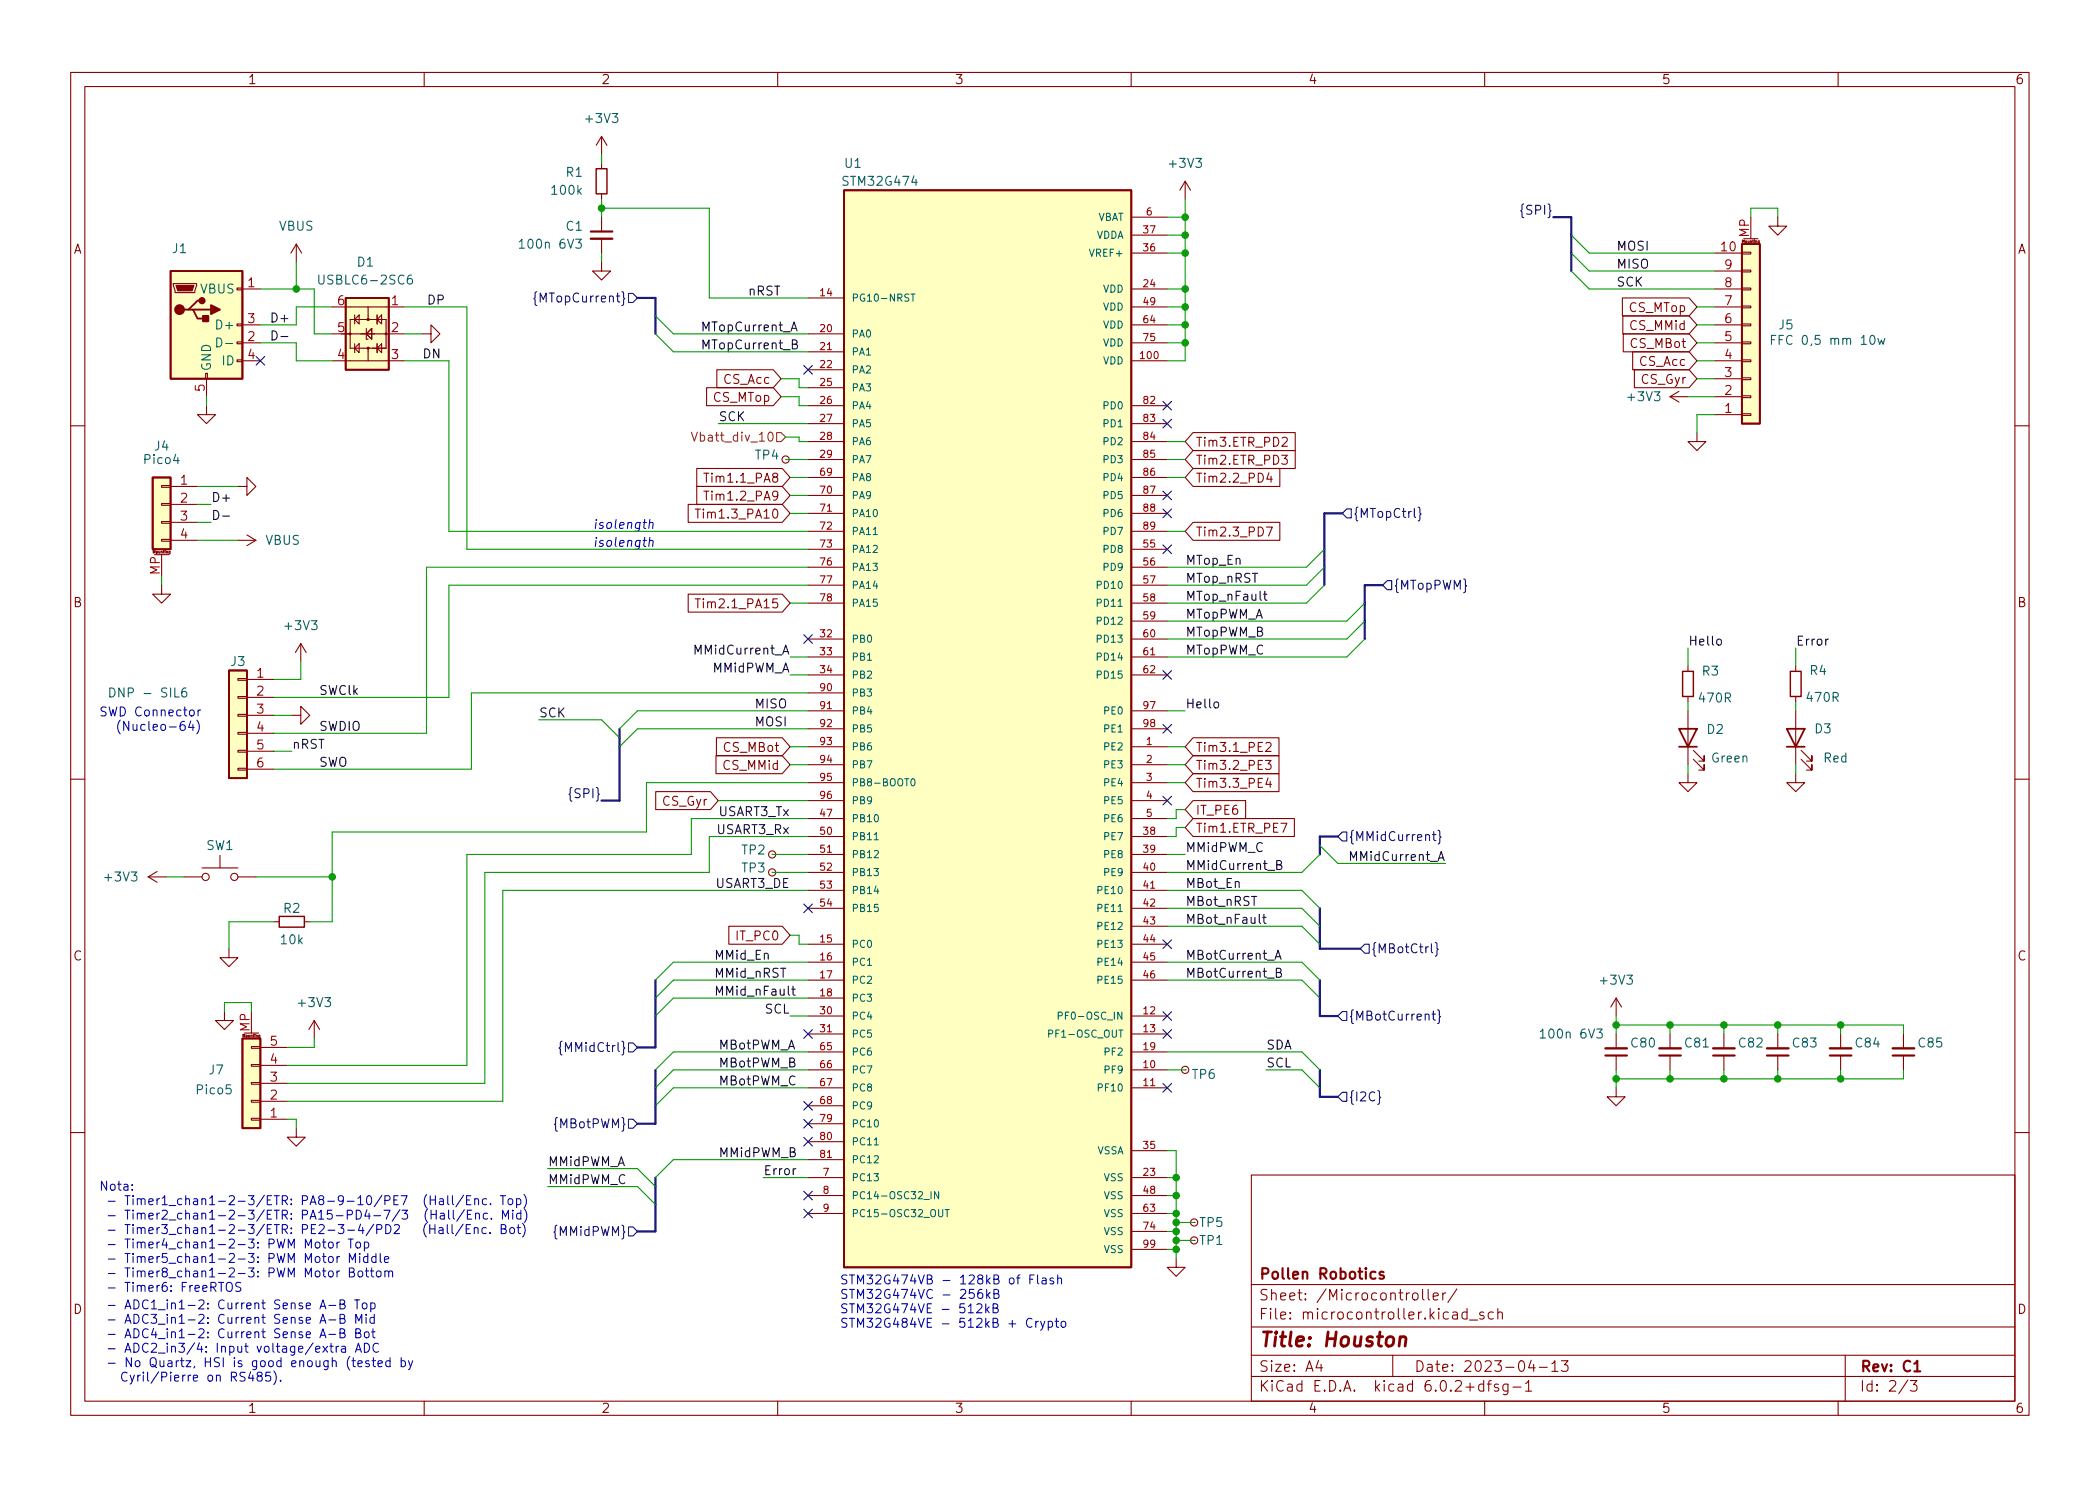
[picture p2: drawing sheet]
<svg xmlns="http://www.w3.org/2000/svg" width="297mm" height="210mm" viewBox="0 0 297 210" stroke-linecap="round" stroke-linejoin="round" font-family="sans-serif">
<defs><g id="words">
<text font-size="2.8" fill="#840000" x="178" y="190.6">Title: Houston</text>
<g font-size="2.1" fill="#840000">
<text x="178" y="184">Sheet: /Microcontroller/</text>
<text x="178" y="181">Pollen Robotics</text>
<text x="178" y="186.7">File: microcontroller.kicad_sch</text>
<text x="178" y="196.9">KiCad E.D.A. kicad 6.0.2+dfsg-1</text>
<text x="178" y="194.1">Size: A4</text>
<text x="200" y="194.1">Date: 2023-04-13</text>
<text x="263" y="194.1">Rev: C1</text>
<text x="263" y="196.9">Id: 2/3</text>
</g>
<g font-size="1.8" fill="#840000">
<text x="35" y="11.9">1</text>
<text x="85" y="11.9">2</text>
<text x="135" y="11.9">3</text>
<text x="185" y="11.9">4</text>
<text x="235" y="11.9">5</text>
<text x="285" y="11.9">6</text>
<text x="10.3" y="35.9">A</text>
<text x="285.3" y="35.9">A</text>
<text x="230.4" y="44.2">CS_MTop</text>
<text x="230.6" y="46.7">CS_MMid</text>
<text x="230.7" y="49.2">CS_MBot</text>
<text x="231.9" y="51.8">CS_Acc</text>
<text x="100.9" y="56.9">CS_MTop</text>
<text x="102.4" y="54.3">CS_Acc</text>
<text x="232.1" y="54.3">CS_Gyr</text>
<text x="169.1" y="65.7">Tim2.ETR_PD3</text>
<text x="169.1" y="63.2">Tim3.ETR_PD2</text>
<text x="100.3" y="70.8">Tim1.2_PA9</text>
<text x="100.3" y="68.3">Tim1.1_PA8</text>
<text x="169.1" y="68.3">Tim2.2_PD4</text>
<text x="99.3" y="73.4">Tim1.3_PA10</text>
<text x="169.1" y="75.9">Tim2.3_PD7</text>
<text x="10.3" y="85.9">B</text>
<text x="99.3" y="86.1">Tim2.1_PA15</text>
<text x="285.3" y="85.9">B</text>
<text x="102.5" y="106.4">CS_MBot</text>
<text x="169.1" y="106.4">Tim3.1_PE2</text>
<text x="102.4" y="108.9">CS_MMid</text>
<text x="169.1" y="111.5">Tim3.3_PE4</text>
<text x="169.1" y="108.9">Tim3.2_PE3</text>
<text x="93.7" y="114">CS_Gyr</text>
<text x="169.1" y="115.3">IT_PE6</text>
<text x="169.1" y="117.8">Tim1.ETR_PE7</text>
<text x="10.3" y="135.9">C</text>
<text x="104.3" y="133.1">IT_PC0</text>
<text x="285.3" y="135.9">C</text>
<text x="10.3" y="185.9">D</text>
<text x="285.3" y="185.9">D</text>
<text x="35" y="199.9">1</text>
<text x="85" y="199.9">2</text>
<text x="135" y="199.9">3</text>
<text x="185" y="199.9">4</text>
<text x="235" y="199.9">5</text>
<text x="285" y="199.9">6</text>
</g>
<g font-size="1.8" fill="#006464">
<text x="83" y="17.4">+3V3</text>
<text x="119.5" y="23.7">U1</text>
<text x="165.6" y="23.7">+3V3</text>
<text x="78.2" y="27.6">100k</text>
<text x="80.1" y="25">R1</text>
<text x="119.4" y="26.3">STM32G474</text>
<text x="24.4" y="35.8">J1</text>
<text x="39.5" y="32.6">VBUS</text>
<text x="74" y="35.2">100n 6V3</text>
<text x="80.1" y="32.6">C1</text>
<text x="28.4" y="41.5">VBUS</text>
<text x="45.6" y="40.3">USBLC6-2SC6</text>
<text x="50.6" y="37.7">D1</text>
<text x="31" y="46.6">D+</text>
<text x="251.6" y="46.6">J5</text>
<text x="29.8" y="52.6" transform="rotate(-90 29.8 52.6)">GND</text>
<text x="31.5" y="51.7">ID</text>
<text x="251.6" y="48.8">FFC 0,5 mm 10w</text>
<text x="230.4" y="56.8">+3V3</text>
<text x="20.5" y="65.7">Pico4</text>
<text x="21.9" y="63.7">J4</text>
<text x="106.9" y="65">TP4</text>
<text x="37.5" y="77.1">VBUS</text>
<text x="40.5" y="89.1">+3V3</text>
<text x="32.7" y="94.2">J3</text>
<text x="240.8" y="95.6">R3</text>
<text x="256" y="95.5">R4</text>
<text x="16.4" y="98.7">DNP - SIL6</text>
<text x="240.5" y="99.4">470R</text>
<text x="255.7" y="99.3">470R</text>
<text x="241.5" y="103.8">D2</text>
<text x="242.1" y="107.9">Green</text>
<text x="256.7" y="103.8">D3</text>
<text x="258" y="107.9">Red</text>
<text x="15" y="124.7">+3V3</text>
<text x="29.2" y="120.3">SW1</text>
<text x="105" y="123.4">TP3</text>
<text x="105" y="120.9">TP2</text>
<text x="40.1" y="129.2">R2</text>
<text x="39.8" y="133.6">10k</text>
<text x="42.4" y="142.5">+3V3</text>
<text x="226.5" y="139.3">+3V3</text>
<text x="218.4" y="146.9">100n 6V3</text>
<text x="230.8" y="148.2">C80</text>
<text x="238.4" y="148.2">C81</text>
<text x="246" y="148.2">C82</text>
<text x="253.6" y="148.2">C83</text>
<text x="262.5" y="148.2">C84</text>
<text x="271.4" y="148.2">C85</text>
<text x="27.9" y="154.8">Pico5</text>
<text x="29.6" y="152">J7</text>
<text x="168.7" y="152.6">TP6</text>
<text x="169.7" y="173.6">TP5</text>
<text x="169.7" y="176.1">TP1</text>
</g>
<g font-size="1.8" fill="#000084">
<text x="215.5" y="30.4">{SPI}</text>
<text x="76.2" y="42.8">{MTopCurrent}</text>
<text x="191.3" y="73.3">{MTopCtrl}</text>
<text x="197" y="83.4">{MTopPWM}</text>
<text x="80.9" y="112.9">{SPI}</text>
<text x="190.7" y="119">{MMidCurrent}</text>
<text x="193.9" y="134.9">{MBotCtrl}</text>
<text x="79.8" y="148.8">{MMidCtrl}</text>
<text x="190.7" y="144.4">{MBotCurrent}</text>
<text x="190.7" y="155.8">{I2C}</text>
<text x="78.6" y="159.6">{MBotPWM}</text>
<text x="78.5" y="174.9">{MMidPWM}</text>
</g>
<g font-size="1.8" fill="#0f0f0f">
<text x="228.6" y="35.5">MOSI</text>
<text x="105.9" y="41.8">nRST</text>
<text x="228.6" y="40.5">SCK</text>
<text x="228.6" y="38">MISO</text>
<text x="38.1" y="45.6">D+</text>
<text x="60.3" y="43.1">DP</text>
<text x="99.1" y="46.9">MTopCurrent_A</text>
<text x="59.7" y="50.7">DN</text>
<text x="99.1" y="49.4">MTopCurrent_B</text>
<text x="101.6" y="59.6">SCK</text>
<text x="29.8" y="71">D+</text>
<text x="167.6" y="82.4">MTop_nRST</text>
<text x="167.6" y="79.9">MTop_En</text>
<text x="167.6" y="87.5">MTopPWM_A</text>
<text x="167.6" y="85">MTop_nFault</text>
<text x="98.6" y="92.6">MMidCurrent_A</text>
<text x="100.7" y="95.1">MMidPWM_A</text>
<text x="167.6" y="92.6">MTopPWM_C</text>
<text x="167.6" y="90.1">MTopPWM_B</text>
<text x="238.8" y="91.3">Hello</text>
<text x="254" y="91.3">Error</text>
<text x="45.1" y="98.3">SWClk</text>
<text x="76.2" y="101.5">SCK</text>
<text x="106.7" y="100.2">MISO</text>
<text x="167.6" y="100.2">Hello</text>
<text x="41.3" y="105.9">nRST</text>
<text x="45.1" y="103.4">SWDIO</text>
<text x="106.7" y="102.8">MOSI</text>
<text x="45.1" y="108.5">SWO</text>
<text x="101.4" y="118">USART3_Rx</text>
<text x="101.6" y="115.5">USART3_Tx</text>
<text x="101.2" y="125.6">USART3_DE</text>
<text x="167.6" y="120.5">MMidPWM_C</text>
<text x="167.6" y="125.6">MBot_En</text>
<text x="167.6" y="123.1">MMidCurrent_B</text>
<text x="191.3" y="121.8">MMidCurrent_A</text>
<text x="167.6" y="128.2">MBot_nRST</text>
<text x="167.6" y="130.7">MBot_nFault</text>
<text x="101" y="135.8">MMid_En</text>
<text x="167.6" y="135.8">MBotCurrent_A</text>
<text x="101" y="140.9">MMid_nFault</text>
<text x="101" y="138.3">MMid_nRST</text>
<text x="108.2" y="143.4">SCL</text>
<text x="167.6" y="138.3">MBotCurrent_B</text>
<text x="101.6" y="148.5">MBotPWM_A</text>
<text x="179.1" y="148.5">SDA</text>
<text x="101.6" y="151">MBotPWM_B</text>
<text x="101.6" y="153.6">MBotPWM_C</text>
<text x="179.1" y="151">SCL</text>
<text x="77.5" y="165">MMidPWM_A</text>
<text x="77.5" y="167.5">MMidPWM_C</text>
<text x="101.6" y="163.7">MMidPWM_B</text>
<text x="107.9" y="166.3">Error</text>
</g>
<g font-size="1.8" fill="#a90000">
<text x="243.5" y="35.6">10</text>
<text x="247.4" y="33.6" transform="rotate(-90 247.4 33.6)">MP</text>
<text x="35.1" y="40.6">1</text>
<text x="244" y="40.6">8</text>
<text x="244" y="38.1">9</text>
<text x="35.1" y="45.7">3</text>
<text x="47.8" y="47">5</text>
<text x="47.8" y="43.2">6</text>
<text x="55.4" y="43.2">1</text>
<text x="55.4" y="47">2</text>
<text x="244" y="45.7">6</text>
<text x="244" y="43.2">7</text>
<text x="35.1" y="48.3">2</text>
<text x="35.1" y="50.8">4</text>
<text x="47.8" y="50.8">4</text>
<text x="55.4" y="50.8">3</text>
<text x="244" y="53.3">3</text>
<text x="244" y="50.8">4</text>
<text x="244" y="48.3">5</text>
<text x="29" y="55.4" transform="rotate(-90 29 55.4)">5</text>
<text x="244" y="58.4">1</text>
<text x="244" y="55.9">2</text>
<text x="25.5" y="68.6">1</text>
<text x="25.5" y="71.1">2</text>
<text x="25.5" y="73.7">3</text>
<text x="25.5" y="76.2">4</text>
<text x="22.6" y="81.3" transform="rotate(-90 22.6 81.3)">MP</text>
<text x="36.3" y="95.9">1</text>
<text x="36.3" y="98.4">2</text>
<text x="36.3" y="103.5">4</text>
<text x="36.3" y="106">5</text>
<text x="36.3" y="108.6">6</text>
<text x="35.3" y="146" transform="rotate(-90 35.3 146)">MP</text>
<text x="38.2" y="147.9">5</text>
<text x="38.2" y="155.6">2</text>
<text x="38.2" y="153">3</text>
<text x="38.2" y="150.5">4</text>
<text x="38.2" y="158.1">1</text>
</g>
<text font-size="1.8" fill="#725600" x="98.8" y="62.5">Vbatt_div_10</text>
<g font-size="1.8" fill="#0000c2">
<text x="83.8" y="74.8">isolength</text>
<text x="83.8" y="77.4">isolength</text>
<text x="18.9" y="103.4">(Nucleo-64)</text>
<text x="14" y="168.5">Nota:</text>
<text x="14.5" y="170.5">- Timer1_chan1-2-3/ETR: PA8-9-10/PE7 (Hall/Enc. Top)</text>
<text x="14.5" y="172.6">- Timer2_chan1-2-3/ETR: PA15-PD4-7/3 (Hall/Enc. Mid)</text>
<text x="14.5" y="174.6">- Timer3_chan1-2-3/ETR: PE2-3-4/PD2</text>
<text x="14.5" y="176.6">- Timer4_chan1-2-3: PWM Motor Top</text>
<text x="14.5" y="178.7">- Timer5_chan1-2-3: PWM Motor Middle</text>
<text x="46.9" y="174.6">(Hall/Enc. Bot)</text>
<text x="14.5" y="185.3">- ADC1_in1-2: Current Sense A-B Top</text>
<text x="14.5" y="180.7">- Timer8_chan1-2-3: PWM Motor Bottom</text>
<text x="14.5" y="182.8">- Timer6: FreeRTOS</text>
<text x="118.7" y="181.7">STM32G474VB - 128kB of Flash</text>
<text x="118.7" y="183.8">STM32G474VC - 256kB</text>
<text x="118.7" y="185.8">STM32G474VE - 512kB</text>
<text x="14.5" y="187.3">- ADC3_in1-2: Current Sense A-B Mid</text>
<text x="14.5" y="189.3">- ADC4_in1-2: Current Sense A-B Bot</text>
<text x="14.5" y="191.4">- ADC2_in3/4: Input voltage/extra ADC</text>
<text x="118.7" y="187.9">STM32G484VE - 512kB + Crypto</text>
<text x="14.5" y="193.4">- No Quartz, HSI is good enough (tested by</text>
<text x="15.4" y="195.5">Cyril/Pierre on RS485).</text>
</g>
<g font-size="1.4" fill="#006464">
<text x="155" y="33.8">VDDA</text>
<text x="155.2" y="31.2">VBAT</text>
<text x="154.4" y="36.3">VREF+</text>
<text x="156" y="41.4">VDD</text>
<text x="120.4" y="42.7">PG10-NRST</text>
<text x="120.4" y="47.7">PA0</text>
<text x="156" y="43.9">VDD</text>
<text x="156" y="46.5">VDD</text>
<text x="120.4" y="50.3">PA1</text>
<text x="120.4" y="52.8">PA2</text>
<text x="156" y="51.6">VDD</text>
<text x="156" y="49">VDD</text>
<text x="120.4" y="55.4">PA3</text>
<text x="120.4" y="57.9">PA4</text>
<text x="156.3" y="57.9">PD0</text>
<text x="120.4" y="60.4">PA5</text>
<text x="120.4" y="63">PA6</text>
<text x="120.4" y="65.5">PA7</text>
<text x="156.3" y="60.4">PD1</text>
<text x="156.3" y="63">PD2</text>
<text x="156.3" y="65.5">PD3</text>
<text x="120.4" y="68.1">PA8</text>
<text x="120.4" y="70.6">PA9</text>
<text x="156.3" y="68.1">PD4</text>
<text x="156.3" y="70.6">PD5</text>
<text x="120.4" y="73.1">PA10</text>
<text x="120.4" y="75.7">PA11</text>
<text x="156.3" y="73.1">PD6</text>
<text x="156.3" y="75.7">PD7</text>
<text x="120.4" y="78.2">PA12</text>
<text x="120.4" y="80.8">PA13</text>
<text x="120.4" y="83.3">PA14</text>
<text x="155.5" y="83.3">PD10</text>
<text x="156.3" y="78.2">PD8</text>
<text x="156.3" y="80.8">PD9</text>
<text x="120.4" y="85.8">PA15</text>
<text x="155.5" y="85.8">PD11</text>
<text x="155.5" y="88.4">PD12</text>
<text x="120.4" y="90.9">PB0</text>
<text x="120.4" y="93.5">PB1</text>
<text x="155.5" y="90.9">PD13</text>
<text x="155.5" y="93.5">PD14</text>
<text x="120.4" y="96">PB2</text>
<text x="120.4" y="98.5">PB3</text>
<text x="120.4" y="101.1">PB4</text>
<text x="155.5" y="96">PD15</text>
<text x="156.3" y="101.1">PE0</text>
<text x="120.4" y="103.6">PB5</text>
<text x="120.4" y="106.2">PB6</text>
<text x="156.3" y="106.2">PE2</text>
<text x="156.3" y="103.6">PE1</text>
<text x="120.4" y="108.7">PB7</text>
<text x="120.4" y="111.2">PB8-BOOT0</text>
<text x="120.4" y="113.8">PB9</text>
<text x="156.3" y="108.7">PE3</text>
<text x="156.3" y="111.2">PE4</text>
<text x="156.3" y="113.8">PE5</text>
<text x="120.4" y="116.3">PB10</text>
<text x="120.4" y="118.9">PB11</text>
<text x="156.3" y="118.9">PE7</text>
<text x="156.3" y="116.3">PE6</text>
<text x="120.4" y="121.4">PB12</text>
<text x="120.4" y="123.9">PB13</text>
<text x="156.3" y="121.4">PE8</text>
<text x="156.3" y="123.9">PE9</text>
<text x="120.4" y="126.5">PB14</text>
<text x="120.4" y="129">PB15</text>
<text x="155.5" y="126.5">PE10</text>
<text x="155.5" y="129">PE11</text>
<text x="155.5" y="131.6">PE12</text>
<text x="120.4" y="134.1">PC0</text>
<text x="120.4" y="136.6">PC1</text>
<text x="155.5" y="134.1">PE13</text>
<text x="155.5" y="136.6">PE14</text>
<text x="120.4" y="139.2">PC2</text>
<text x="120.4" y="141.7">PC3</text>
<text x="155.5" y="139.2">PE15</text>
<text x="120.4" y="144.3">PC4</text>
<text x="120.4" y="146.8">PC5</text>
<text x="120.4" y="149.3">PC6</text>
<text x="149.1" y="146.8">PF1-OSC_OUT</text>
<text x="150.7" y="144.3">PF0-OSC_IN</text>
<text x="156.4" y="149.3">PF2</text>
<text x="120.4" y="151.9">PC7</text>
<text x="120.4" y="154.4">PC8</text>
<text x="155.6" y="154.4">PF10</text>
<text x="156.4" y="151.9">PF9</text>
<text x="120.4" y="157">PC9</text>
<text x="120.4" y="159.5">PC10</text>
<text x="120.4" y="167.1">PC13</text>
<text x="120.4" y="162">PC11</text>
<text x="120.4" y="164.6">PC12</text>
<text x="155.2" y="163.3">VSSA</text>
<text x="156.2" y="167.1">VSS</text>
<text x="120.4" y="169.7">PC14-OSC32_IN</text>
<text x="120.4" y="172.2">PC15-OSC32_OUT</text>
<text x="156.2" y="169.7">VSS</text>
<text x="156.2" y="172.2">VSS</text>
<text x="156.2" y="174.7">VSS</text>
<text x="156.2" y="177.3">VSS</text>
</g>
<g font-size="1.4" fill="#a90000">
<text x="161.8" y="35.6">36</text>
<text x="161.8" y="33">37</text>
<text x="162.2" y="30.5">6</text>
<text x="116.1" y="41.9">14</text>
<text x="161.8" y="40.6">24</text>
<text x="116.1" y="47">20</text>
<text x="161.8" y="43.2">49</text>
<text x="161.8" y="45.7">64</text>
<text x="116.1" y="49.5">21</text>
<text x="116.1" y="52.1">22</text>
<text x="161.4" y="50.8">100</text>
<text x="161.8" y="48.3">75</text>
<text x="116.1" y="54.6">25</text>
<text x="116.1" y="57.1">26</text>
<text x="116.1" y="59.7">27</text>
<text x="161.8" y="57.1">82</text>
<text x="161.8" y="59.7">83</text>
<text x="116.1" y="62.2">28</text>
<text x="116.1" y="64.8">29</text>
<text x="161.8" y="62.2">84</text>
<text x="161.8" y="64.8">85</text>
<text x="116.1" y="67.3">69</text>
<text x="116.1" y="69.8">70</text>
<text x="161.8" y="67.3">86</text>
<text x="161.8" y="69.8">87</text>
<text x="116.1" y="72.4">71</text>
<text x="116.1" y="74.9">72</text>
<text x="116.1" y="77.5">73</text>
<text x="161.8" y="77.5">55</text>
<text x="161.8" y="72.4">88</text>
<text x="161.8" y="74.9">89</text>
<text x="116.1" y="80">76</text>
<text x="116.1" y="82.5">77</text>
<text x="161.8" y="80">56</text>
<text x="161.8" y="82.5">57</text>
<text x="116.1" y="85.1">78</text>
<text x="161.8" y="85.1">58</text>
<text x="161.8" y="87.6">59</text>
<text x="116.1" y="90.2">32</text>
<text x="116.1" y="92.7">33</text>
<text x="116.1" y="95.2">34</text>
<text x="161.8" y="90.2">60</text>
<text x="161.8" y="92.7">61</text>
<text x="161.8" y="95.2">62</text>
<text x="116.1" y="97.8">90</text>
<text x="116.1" y="100.3">91</text>
<text x="161.8" y="100.3">97</text>
<text x="116.1" y="102.9">92</text>
<text x="116.1" y="105.4">93</text>
<text x="116.1" y="107.9">94</text>
<text x="161.8" y="102.9">98</text>
<text x="162.2" y="105.4">1</text>
<text x="162.2" y="107.9">2</text>
<text x="116.1" y="110.5">95</text>
<text x="116.1" y="113">96</text>
<text x="162.2" y="110.5">3</text>
<text x="162.2" y="113">4</text>
<text x="116.1" y="115.6">47</text>
<text x="116.1" y="118.1">50</text>
<text x="161.8" y="118.1">38</text>
<text x="162.2" y="115.6">5</text>
<text x="116.1" y="120.6">51</text>
<text x="116.1" y="123.2">52</text>
<text x="116.1" y="125.7">53</text>
<text x="161.8" y="120.6">39</text>
<text x="161.8" y="123.2">40</text>
<text x="161.8" y="125.7">41</text>
<text x="116.1" y="128.3">54</text>
<text x="161.8" y="128.3">42</text>
<text x="161.8" y="130.8">43</text>
<text x="116.1" y="133.3">15</text>
<text x="116.1" y="135.9">16</text>
<text x="161.8" y="133.3">44</text>
<text x="161.8" y="135.9">45</text>
<text x="116.1" y="138.4">17</text>
<text x="116.1" y="141">18</text>
<text x="116.1" y="143.5">30</text>
<text x="161.8" y="143.5">12</text>
<text x="161.8" y="138.4">46</text>
<text x="116.1" y="146">31</text>
<text x="116.1" y="148.6">65</text>
<text x="161.8" y="146">13</text>
<text x="161.8" y="148.6">19</text>
<text x="116.1" y="151.1">66</text>
<text x="116.1" y="153.7">67</text>
<text x="161.8" y="151.1">10</text>
<text x="161.8" y="153.7">11</text>
<text x="116.1" y="156.2">68</text>
<text x="116.1" y="158.7">79</text>
<text x="116.1" y="161.3">80</text>
<text x="116.1" y="163.8">81</text>
<text x="116.4" y="166.4">7</text>
<text x="161.8" y="166.4">23</text>
<text x="161.8" y="162.6">35</text>
<text x="116.4" y="168.9">8</text>
<text x="116.4" y="171.4">9</text>
<text x="161.8" y="168.9">48</text>
<text x="161.8" y="171.4">63</text>
<text x="161.8" y="174">74</text>
<text x="161.8" y="176.5">99</text>
</g>
<g font-size=".5" fill="#840000">
<text x="246.5" y="34.3">Mounting</text>
<text x="21.7" y="78.3">Mounting</text>
<text x="34.4" y="146.7">Mounting</text>
</g>
</g></defs>
<g fill="none" stroke="#840000" stroke-width=".15">
<path d="M10 10.2h277v190.1h-277zM12 12.2h273v186.1h-273zM60 10.2v2M85.1 19.3v2.5M85.1 19.3l.8 1.3M85.1 19.3l-.8 1.3M110 10.2v2M160 10.2v2M210 10.2v2M260 10.2v2M41.9 34.5l.8 1.3M41.9 34.5v2.6"/>
<path d="M41.9 34.5l-.8 1.3M85.1 37.1v1.2h-1.3l1.3 1.3 1.3-1.3h-1.3M85.1 23.1v.8M85.1 27.4v.8M85.1 30.7v2.1M85.1 33.8v2M160 35.8h5.1M160 33.3h5.1M160 30.7h5.1M167.6 25.6l-.7 1.3M167.6 25.6v2.6M167.6 25.6l.8 1.3"/>
<path d="M242.6 35.8h3.8M242.6 38.3h3.8M246.4 35.7h1.2v.2h-1.2zM246.4 38.2h1.2v.3h-1.2zM246.6 33.8h2.1M247.6 30.7v3.1M248.8 34.3h-.1v-.2h.1v.3h-.1M251.5 30.7v1.3h1.2l-1.2 1.3-1.3-1.3h1.3M24.5 40.1h3.3v.3l-.2 1h-2.8zM29.1 52.8h.2v.8h-.2zM29.2 57.4v1.3h-1.3l1.3 1.2 1.3-1.2h-1.3M29.2 53.6v2.5"/>
<path d="M33.5 50.9h.8v.3h-.8zM33.5 48.4h.8v.2h-.8zM33.5 45.8h.8v.3h-.8zM33.5 40.8h.8v.2h-.8zM34.3 51h2.5M34.3 48.5h2.5M34.3 46h2.5M34.3 40.9h2.5M47 43.4h5.1v1.8M47 51h5.1M47 47.2h10.1M49.5 45.2h5.1v4.1h-5.1z"/>
<path d="M50.2 49.3l.6-.7v1.3zM50.2 45.2l.6-.6v1.2zM50.2 44.6v1.2M50.2 48.6v1.3M51.8 46.5v1.5h.3M52.1 49.3v1.7h5M52.1 43.4h5M52.6 46.5v1.5l-.8-.8zM53.3 44.6v1.2M53.3 48.6v1.3M54 48.6v1.3l-.7-.6zM54 44.6v1.2l-.7-.6z"/>
<path d="M59.7 47.2h1.3v1.3l1.2-1.3-1.2-1.2v1.2M99.9 54.9h9.5l1.1 1.2-1.1 1.3h-9.5zM101.4 52.3h8l1.1 1.3-1.1 1.3h-8zM114.3 47.2h5.1M114.3 42.2h5.1M114.3 49.8h5.1M114.3 52.3h5.1M114.3 54.9h5.1M114.3 57.4h5.1M114.3 59.9h5.1M160 51h5.1M160 48.5h5.1"/>
<path d="M160 46h5.1M160 43.4h5.1M160 40.9h5.1M160 57.4h5.1M160 59.9h5.1M229.5 42.2h9.4l1.1 1.2-1.1 1.3h-9.4zM229.5 44.7h9.4l1.1 1.3-1.1 1.2h-9.4zM229.6 47.2h9.3l1.1 1.3-1.1 1.3h-9.3zM230.9 49.8h8l1.1 1.2-1.1 1.3h-8zM231.2 52.3h7.7l1.1 1.3-1.1 1.3h-7.7zM236.2 56.1h2.6M236.2 56.1l1.3 .8"/>
<path d="M237.5 55.4l-1.3 .7M242.6 58.7h3.8M242.6 56.1h3.8M242.6 53.6h3.8M242.6 51h3.8M242.6 48.5h3.8M242.6 46h3.8M242.6 43.4h3.8M242.6 40.9h3.8M246.4 40.8h1.2v.2h-1.2zM246.4 43.3h1.2v.3h-1.2zM246.4 45.8h1.2v.3h-1.2z"/>
<path d="M246.4 48.4h1.2v.2h-1.2zM246.4 50.9h1.2v.3h-1.2zM246.4 53.5h1.2v.2h-1.2zM246.4 56h1.2v.3h-1.2zM246.4 58.5h1.2v.3h-1.2zM10 60.2h2M21.8 78.5h2.1M22.9 76.3h1.2v.3h-1.2zM22.9 73.8h1.2v.2h-1.2zM22.9 71.2h1.2v.3h-1.2zM22.9 68.7h1.2v.3h-1.2zM22.9 78.5v3"/>
<path d="M24 78v.3l-.1 .1M24 78l-.1 .1v.2h.1M24.1 76.4h3.8M24.1 68.8h3.8M24.1 71.4h3.8M24.1 73.9h3.8M33.7 68.8h1.2v1.3l1.3-1.3-1.3-1.2v1.2M33.7 76.4h2.5M34.9 75.7l1.3 .7M36.2 76.4l-1.3 .8M97.3 71.4h13.3l1.2 1.2-1.2 1.3h-13.3zM98.3 72h.8"/>
<path d="M98.6 68.8h12l1.2 1.3-1.2 1.3h-12zM98.6 66.3h12l1.2 1.3-1.2 1.2h-12zM98.7 72v1.3M99.6 69.5h.7M99.6 67h.7M111.1 65h.1M114.3 62.5h5.1M114.3 65h5.1M114.3 77.7h5.1M114.3 67.6h5.1M114.3 70.1h5.1M114.3 72.6h5.1"/>
<path d="M114.3 75.2h5.1M160 62.5h5.1M160 65h5.1M160 77.7h5.1M160 67.6h5.1M160 70.1h5.1M160 72.6h5.1M160 75.2h5.1M168.8 73.9h12.2v2.5h-12.2l-1.2-1.2zM168.8 66.3h12.2v2.5h-12.2l-1.2-1.2zM168.8 63.7h14.4v2.6h-14.4l-1.2-1.3zM168.8 61.2h14.4v2.5h-14.4l-1.2-1.2z"/>
<path d="M179.1 74.6h.9l-.6 1.2M179.5 66.9l-.3 .9h.8M179.8 67.4v.8M181.3 64.4h.8l-.4 .5 .3 .1v.6l-.2 .1h-.3l-.2-.1M181.4 62l.1-.1h.3l.2 .1 .1 .2-.1 .2-.7 .7h.8M240 61.2v1.3h1.3l-1.3 1.2-1.2-1.2h1.2M285 60.2h2M22.9 82.8v1.3h-1.3l1.3 1.2 1.2-1.2h-1.2M33.7 98.5h1.2v.3h-1.2zM33.7 96h1.2v.3h-1.2zM34.9 96.1h3.8M34.9 98.7h3.8"/>
<path d="M42.5 91.1l.8 1.2M42.5 91.1v2.5M42.5 91.1l-.7 1.2M97.3 84.1h13.3l1.2 1.2-1.2 1.3h-13.3zM98.3 84.7h.8M98.7 84.7v1.3M114.3 90.4h5.1M114.3 93h5.1M114.3 95.5h5.1M114.3 80.3h5.1M114.3 82.8h5.1M114.3 85.3h5.1"/>
<path d="M114.3 98h5.1M160 90.4h5.1M160 93h5.1M160 95.5h5.1M160 80.3h5.1M160 82.8h5.1M160 85.3h5.1M160 87.9h5.1M238.8 94.2v.8M238.8 98.5v.8M254 94.2v.8M254 98.5v.8"/>
<path d="M10 110.2h2M33.7 108.7h1.2v.3h-1.2zM33.7 106.2h1.2v.2h-1.2zM33.7 103.6h1.2v.3h-1.2zM33.7 101.1h1.2v.2h-1.2zM34.9 101.2h3.8M34.9 103.8h3.8M34.9 106.3h3.8M34.9 108.8h3.8M41.3 101.2h1.2v1.3l1.3-1.3-1.3-1.3v1.3M92.7 112h7.8l1.1 1.3-1.1 1.2h-7.8zM101.3 106.9h9.3l1.2 1.3-1.2 1.3h-9.3z"/>
<path d="M101.3 104.4h9.3l1.2 1.3-1.2 1.2h-9.3zM114.3 105.7h5.1M114.3 108.2h5.1M114.3 110.7h5.1M114.3 118.4h5.1M114.3 113.3h5.1M114.3 115.8h5.1M114.3 100.6h5.1M114.3 103.1h5.1M160 105.7h5.1M160 108.2h5.1M160 110.7h5.1"/>
<path d="M160 118.4h5.1M160 113.3h5.1M160 115.8h5.1M160 100.6h5.1M160 103.1h5.1M168.8 109.5h12.1v2.5h-12.1l-1.2-1.3zM168.8 113.3h7.4v2.5h-7.4l-1.2-1.3zM168.8 115.8h14.3v2.6h-14.3l-1.2-1.3zM168.8 104.4h12.1v2.5h-12.1l-1.2-1.2zM168.8 106.9h12.1v2.6h-12.1l-1.2-1.3zM179 107.6h.8l-.4 .5 .3 .1v.5l-.2 .2h-.3l-.2-.2M179.1 105.2l.1-.1h.3l.2 .1 .1 .2-.1 .2-.7 .7h.8"/>
<path d="M179.4 110.1l-.3 .9h.7M179.7 110.6v.8M181.2 116.5h.8l-.5 1.3M238.8 109.5v1.2h1.2l-1.2 1.3-1.3-1.3h1.3M238.8 100.6v7.6M239.5 107.4l1.5 1.6v-.8v.8h-.7M239.5 106.2l1.5 1.5v-.8v.8h-.7M254 109.5v1.2h1.3l-1.3 1.3-1.3-1.3h1.3M254 100.6v7.6M254.8 107.4l1.5 1.6v-.8v.8h-.8M254.8 106.2l1.5 1.5v-.8v.8h-.8M285 110.2h2"/>
<path d="M21 124.1h2.5M21 124.1l1.2 .7M22.2 123.3l-1.2 .8M26 124.1h2.6M28.6 122.8h5.1M31.1 121v1.8M32.4 134.2v1.3h1.3l-1.3 1.3-1.3-1.3h1.3M33.7 124.1h2.5M38.7 130.4h.8M43.1 130.4h.7M103.1 131.1h7.5l1.2 1.2-1.2 1.3h-7.5zM109.2 123.4h.1"/>
<path d="M109.2 120.9h.1M114.3 133.6h5.1M114.3 136.1h5.1M114.3 138.7h5.1M114.3 120.9h5.1M114.3 123.4h5.1M114.3 126h5.1M114.3 128.5h5.1M160 133.6h5.1M160 136.1h5.1M160 138.7h5.1M160 120.9h5.1"/>
<path d="M160 123.4h5.1M160 126h5.1M160 128.5h5.1M160 131.1h5.1M31.7 143.1v1.3h1.3l-1.3 1.3-1.2-1.3h1.2M34.5 146.2h2.1M35.6 148.1h1.2v.2h-1.2zM35.6 150.6h1.2v.3h-1.2zM35.6 153.2h1.2v.2h-1.2zM35.6 155.7h1.2v.3h-1.2zM35.6 158.2h1.2v.3h-1.2zM35.6 143.1v3.1"/>
<path d="M36.7 146.5v.3h-.1M36.7 146.5h-.1v.2h.1M36.8 158.4h3.8M36.8 155.8h3.8M36.8 153.3h3.8M36.8 150.7h3.8M36.8 148.2h3.8M41.9 159.6v1.3h1.3l-1.3 1.3-1.3-1.3h1.3M44.4 144.4l.8 1.3M44.4 144.4v2.5M44.4 144.4l-.7 1.3M114.3 151.4h5.1"/>
<path d="M114.3 153.9h5.1M114.3 143.8h5.1M114.3 146.3h5.1M114.3 141.2h5.1M114.3 148.8h5.1M114.3 156.5h5.1M114.3 159h5.1M160 151.4h5.1M160 153.9h5.1M160 143.8h5.1M160 146.3h5.1M160 148.8h5.1"/>
<path d="M167.6 151.4h.1M228.6 153.9v1.3h1.3l-1.3 1.3-1.3-1.3h1.3M228.6 141.2l-.8 1.3M228.6 141.2v2.6M228.6 146.3v2M228.6 149.3v2.1M228.6 141.2l.8 1.3M236.2 146.3v2M236.2 149.3v2.1M243.8 146.3v2M243.8 149.3v2.1M251.5 146.3v2"/>
<path d="M251.5 149.3v2.1M260.3 146.3v2M260.3 149.3v2.1M269.2 146.3v2M269.2 149.3v2.1M10 160.2h2M114.3 166.6h5.1M114.3 169.2h5.1M114.3 171.7h5.1M114.3 161.5h5.1M114.3 164.1h5.1M160 166.6h5.1"/>
<path d="M160 162.8h5.1M160 169.2h5.1M160 171.7h5.1M160 174.2h5.1M160 176.8h5.1M166.4 178v1.3h1.2l-1.2 1.3-1.3-1.3h1.3M168.9 173h.1M168.9 175.5h.1M177 166.3h108v32h-108zM285 160.2h2M60 198.3v2M110 198.3v2"/>
<path d="M160 198.3v2M177 194.8h108M177 191.8h108M177 187.8h108M177 181.8h108M186.5 192.5l-.4 1h1M186.9 193v1M197 191.8v3M199.9 183a.41 .41 0 0 1 .7 .2v.4a.41 .41 0 0 1-.4 .3 .41 .41 0 0 1-.4-.3v-.4zM201.2 182.4v1.3l.2 .2M202 182.4v1.3l.2 .2M202.7 183.4l.7-.1v-.3l-.5-.1-.2 .2 .1 .8h.1h.5"/>
<path d="M204.1 182.9v1M204.5 182.9l-.3 .1-.1 .2M206.1 182.4l-1.3 1.9M207.5 185.7l-.4-.1-.3 .3v.4l.1 .3h.2h.4M207.5 185.1v1.5M207.9 186.8h1.1M209.9 195.9l-.5-.1-.3 .3v.4l.2 .3h.1h.5M209.9 185.7l-.4-.1-.2 .2 .1 .3 .5 .1v.1v.3h-.2h-.4M209.9 195.3v1.5M210 198.3v2M210.4 195.8h.5M210.9 195.3l-.3 .1v.1v1.3"/>
<path d="M211.2 185.7l-.4-.1-.3 .3v.4l.1 .3h.2h.4M211.9 185.8a.37 .37 0 0 1 .6 0v.8M211.9 185.1v1.5M211.9 195.9l-.3-.1-.2 .2v.3l.5 .1 .1 .1-.1 .3h-.1h-.4M213.3 195.8v1.2a.41 .41 0 0 1-.7 .3M213.3 195.9l-.4-.1-.3 .3v.4l.1 .3h.2h.4M214 196.3h1.1M215.8 195.8l.4-.5v1.5M215.8 196.8h.8M216.6 192.5l-.4 1h.9M216.9 193v1M217.7 193.5h1.2"/>
<path d="M219.5 193l.4-.5v1.5M219.5 194h.9M220.9 192.5h.9l-.5 .6a.41 .41 0 0 1 .5 .3v.3l-.2 .3h-.5l-.2-.1M260 198.3v2M261 191.8v6.5M269.9 195.3l-1.3 1.9M270.2 195.3h1l-.6 .6a.41 .41 0 0 1 .6 .3v.3l-.2 .3h-.6l-.2-.1"/>
<circle cx="49.5" cy="47.2" r=".13"/>
<circle cx="52.1" cy="45.2" r=".13"/>
<circle cx="52.1" cy="49.3" r=".13"/>
<circle cx="54.6" cy="47.2" r=".13"/>
<circle cx="111.1" cy="65" r=".51"/>
<circle cx="29.1" cy="124.1" r=".51"/>
<circle cx="33.1" cy="124.1" r=".51"/>
<circle cx="109.2" cy="120.9" r=".51"/>
<circle cx="109.2" cy="123.4" r=".51"/>
<circle cx="167.6" cy="151.4" r=".51"/>
<circle cx="168.9" cy="173" r=".51"/>
<circle cx="168.9" cy="175.5" r=".51"/>
</g>
<path d="M83.6 32.8h3M227.1 149.3h3M234.7 149.3h3M242.3 149.3h3.1M249.9 149.3h3.1M258.8 149.3h3.1M267.7 149.3h3.1M194.6 180l-.5-.1-.3 .3v.4l.2 .3h.1h.5M195.7 180l-.4-.1-.2 .2 .1 .3 .5 .1 .1 .1-.1 .3h-.1h-.5M270.8 193l.4-.5v1.5M270.8 194h.8" fill="none" stroke="#840000" stroke-width=".3"/>
<path d="M198 189.3a.49 .49 0 0 1 .9 .1l-.1 1.1M198.1 189.1l-.2 1.4" fill="none" stroke="#840000" stroke-width=".4"/>
<path d="M84.3 23.9h1.6v3.5h-1.6zM238 95h1.5v3.5h-1.5zM253.2 95h1.6v3.5h-1.6zM39.5 129.7h3.6v1.5h-3.6z" fill="none" stroke="#840000" stroke-width=".2"/>
<g fill="none" stroke="#840000" stroke-width=".25">
<path d="M24.1 38.3h10.2v15.3h-10.2zM119.4 26.9h40.6v152.4h-40.6zM246.4 34.5h2.5v25.4h-2.5zM26.7 43.8h.6l.6 1.3h1.3M27.3 43.8h2.5M28.6 42.5h-.7l-1.2 1.3h-.7M48.9 42.2h6.1v10.1h-6.1zM21.6 67.6h2.5v10.1h-2.5zM32.4 94.9h2.5v15.2h-2.5zM237.5 103.1h2.5l-1.2 2.6zM237.5 105.7h2.5M252.7 103.1h2.6l-1.3 2.6z"/>
<path d="M252.7 105.7h2.6M34.3 146.9h2.5v12.7h-2.5z"/>
</g>
<g fill="#ffffc2" stroke="#ffffc2" stroke-width=".14">
<path d="M246.4 34.5h2.5v25.4h-2.5z"/>
<path d="M48.9 42.2h6.1v10.1h-6.1z"/>
<path d="M21.6 67.6h2.5v10.1h-2.5z"/>
<path d="M119.4 26.9h40.6v152.4h-40.6z"/>
<path d="M24.1 38.3h10.2v15.3h-10.2z"/>
<path d="M32.4 94.9h2.5v15.2h-2.5z"/>
<path d="M34.3 146.9h2.5v12.7h-2.5z"/>
</g>
<g fill="none" stroke="#006464" stroke-width=".15">
<path d="M45.1 38.9v1.1l.2 .2h.3l.2-.2v-1.1M58.2 38.9a.5 .5 0 0 0-.6 .6v.5l.1 .1 .4 .1 .2-.1v-.5l-.1-.1-.3-.1-.3 .2M73.5 34.2l.3-.4v1.3M73.5 35.1h.7M81.4 33.8h.8l-.4 .5 .4 .2v.5l-.2 .1h-.4l-.2-.1M30.7 47.8a.64 .64 0 0 1 .7 .6 .64 .64 0 0 1-.7 .7zM31.9 48.6h1M128.8 41.6h.6M129.1 41.6v1M250.6 48.1h.4M251.2 47.5h-.6v1.2M265.6 47.9l.3 .8 .2-.6 .3 .6 .2-.8"/>
<path d="M123.5 75.6h.6M15.5 97.3a.64 .64 0 0 1 .8 .7 .64 .64 0 0 1-.8 .6zM26.3 97.3a.5 .5 0 0 0-.6 .6v.5l.1 .2h.4l.2-.1v-.4l-.1-.2-.4-.1-.2 .3M123.7 118.8h.5M128.9 110.3l.2-.1a.54 .54 0 0 1 .3 .5 .54 .54 0 0 1-.3 .5l-.2-.1-.1-.3zM148.3 146.3l.5-.1 .1-.1v-.3l-.6-.1v1.1M149.7 143.7h.5l.1-.2-.1-.2-.5-.1v1M217.9 146l.3-.4v1.3M217.9 146.9h.7M225.8 145.6h.8l-.4 .5 .4 .1v.6l-.2 .1h-.4l-.2-.1M123.7 162h.5M131.7 168.6v1"/>
<path d="M132.8 168.6v1l-.6-1v1M132.8 171.1v.9l.2 .2 .2-.1 .1-.1v-.9M133.7 171.1h.6M134 171.1v1.1"/>
</g>
<path d="M83.6 33.8h3M227.1 148.3h3M234.7 148.3h3M242.3 148.3h3.1M249.9 148.3h3.1M258.8 148.3h3.1M267.7 148.3h3.1" fill="none" stroke="#840000" stroke-width=".33"/>
<g fill="#840000" stroke="#840000" stroke-width=".25">
<path d="M29.8 43.2l1.3 .6-1.3 .6z"/>
<path d="M28.7 44.7h.8v.8h-.8z"/>
<circle cx="25.4" cy="43.8" r=".63"/>
<circle cx="28.6" cy="42.5" r=".38"/>
</g>
<path d="M24.9 40.4h2.5l-.2 .7h-2.1z" fill="#840000" stroke="#840000" stroke-width=".15"/>
<path d="M36.4 99.6h.8l-.4 .5 .3 .1v.6l-.1 .1h-.4l-.2-.1" fill="none" stroke="#a90000" stroke-width=".15"/>
<g fill="none" stroke="#000084" stroke-width=".15">
<path d="M36.2 50.4l1.2 1.3M37.4 50.4l-1.2 1.3M75.9 41.3l-.2 .2v.6l-.2 .1 .2 .2v.6l.2 .2M88 41.3l.2 .2v.6l.2 .1-.2 .2v.6l-.2 .2M88.9 41.5h.6l.7 .7-.7 .6h-.6zM113.7 51.7l1.2 1.2M114.9 51.7l-1.2 1.2M164.5 56.8l1.2 1.2M164.5 59.3l1.2 1.2M165.7 56.8l-1.2 1.2M165.7 59.3l-1.2 1.2M164.5 77.1l1.2 1.2"/>
<path d="M164.5 69.5l1.2 1.2M164.5 72l1.2 1.2M165.7 77.1l-1.2 1.2M165.7 69.5l-1.2 1.2M165.7 72l-1.2 1.2M190.5 72h.6v1.3h-.6l-.6-.7zM200.6 71.8l.2 .1v.6l.2 .2-.2 .2v.6l-.2 .2M113.7 89.8l1.2 1.2M114.9 89.8l-1.2 1.2M164.5 94.9l1.2 1.2M165.7 94.9l-1.2 1.2M195.6 82.8l.6-.6h.6v1.2h-.6z"/>
<path d="M164.5 102.5l1.2 1.2M164.5 112.7l1.2 1.2M165.7 102.5l-1.2 1.2M165.7 112.7l-1.2 1.2M189.9 117.7h.6v1.3h-.6l-.7-.6zM202.6 118.1h.5M202.8 117.7v1.1l.1 .1h.2M203.4 117.5l.2 .2v.6l.2 .1-.2 .2v.6l-.2 .2M113.7 127.9l1.2 1.2M114.9 127.9l-1.2 1.2M164.5 133l1.2 1.2M165.7 133l-1.2 1.2"/>
<path d="M192.4 134.2l.6-.6h.7v1.3h-.7zM202.5 133.5v1.1l.2 .2M203 133.4l.3 .1v.6l.1 .2-.1 .2v.6l-.3 .2M79.5 147.3l-.2 .2v.6l-.2 .2 .2 .2v.6l.2 .2M88.9 158.4h.6l.7 .6-.7 .6h-.6zM88.9 147.6h.6l.7 .6-.7 .6h-.6zM113.7 158.4l1.2 1.2M113.7 155.8l1.2 1.3M113.7 145.7l1.2 1.2M114.9 145.7l-1.2 1.2M114.9 158.4l-1.2 1.2M114.9 155.8l-1.2 1.3"/>
<path d="M164.5 153.3l1.2 1.2M164.5 145.7l1.2 1.2M164.5 143.1l1.2 1.3M165.7 153.3l-1.2 1.2M165.7 145.7l-1.2 1.2M165.7 143.1l-1.2 1.3M189.9 143.1h.6v1.3h-.6l-.7-.6zM189.9 154.6h.6v1.2h-.6l-.7-.6zM194.9 154.3l.2 .2v.6l.2 .2-.2 .2v.6l-.2 .1M202.6 143.5h.4M202.7 143.1v1.1l.1 .1h.2M203.3 142.9l.3 .2v.6l.2 .1-.2 .2v.6l-.3 .2"/>
<path d="M88.9 173.6h.6l.7 .6-.7 .7h-.6zM113.7 171.1l1.2 1.2M113.7 160.9l1.2 1.2M113.7 168.5l1.2 1.3M114.9 171.1l-1.2 1.2M114.9 160.9l-1.2 1.2M114.9 168.5l-1.2 1.3"/>
</g>
<path d="M97.8 61.1l.4 1.3 .4-1.3M109.9 61.2h.6l.6 .6-.6 .7h-.6z" fill="none" stroke="#725600" stroke-width=".15"/>
<g fill="none" stroke="#0f0f0f" stroke-width=".15">
<path d="M38.5 46.8a.64 .64 0 0 1 .7 .7 .64 .64 0 0 1-.7 .6zM39.7 47.6h1M111.9 46.8l.4-1.2 .4 1.2M112 46.5h.6M112.1 48.7l.5-.1 .1-.1-.1-.3-.5-.1v1.3h.5l.2-.3a.33 .33 0 0 0-.3-.4M30.2 72.2a.64 .64 0 0 1 .8 .7 .64 .64 0 0 1-.8 .6zM31.5 73h1M171.8 99.4l.3-.1 .3 .3v.3l-.3 .3-.3-.1-.1-.2v-.3zM178.7 84.1h.5M178.9 83.7v1l.1 .2h.2M242.9 90.5l.4-.1 .2 .3v.3l-.2 .3-.4-.1-.1-.2v-.3zM258.6 90.4l-.2 .1-.2 .2"/>
<path d="M112 140h.5M112.2 139.5v1.1v.1l.3 .1M178.1 129.4v1.1l.2 .1M178.6 129.8h.5M178.8 129.4v1.1v.1h.3M180.4 135.7l.4-1.2 .4 1.2M180.5 135.4h.6M180.5 137.6l.6-.1 .1-.1-.1-.3-.6-.1v1.3h.5l.3-.3a.33 .33 0 0 0-.3-.4M180.6 122.4l.5-.1 .2-.2-.2-.3h-.5v1.2h.5l.2-.2a.33 .33 0 0 0-.3-.4M112.6 165.4h-.3l-.1 .2"/>
</g>
<g fill="none" stroke="#0000c2" stroke-width=".15">
<path d="M91.9 74l.2-.1 .2 .1v.8M91.9 76.6l.2-.1h.2v.8M91.9 73.5l-.1 1.3M91.9 76l-.1 1.3M15 100.1l-.5-.1-.2 .1v.4l.6 .3 .1 .3-.2 .2-.5-.1M15.4 100l.3 1.3 .3-.9 .2 .9 .3-1.3M17 100a.64 .64 0 0 1 .7 .7 .64 .64 0 0 1-.7 .6zM17 101.9a1.46 1.46 0 0 0 0 1.9M18.2 102.1v1.2l-.7-1.2v1.2M20 100.1a.51 .51 0 0 0-.7 0 .51 .51 0 0 0-.1 .7 .48 .48 0 0 0 .2 .4 .48 .48 0 0 0 .6 0M20.6 100.5h.3l.2 .2v.4l-.2 .2-.3-.1-.1-.1v-.4zM21.7 100.6l.1-.1h.3l.1 .8"/>
<path d="M21.7 100.5v.8M22.8 100.6l.2-.1h.3l.1 .8M22.8 100.5v.8M23.9 100.9l.6-.1-.1-.3h-.3l-.2 .1 .1 .6h.4M25.6 100.5h-.4l-.2 .2v.4l.1 .1h.5M26 100.5h.4M26.1 100v1.1l.1 .1 .2 .1M26.9 100.5h.3l.3 .2v.4l-.3 .2-.3-.1-.1-.1v-.4zM28 100.5v.8M28.4 100.5h-.3l-.1 .2M18.7 168.3v.1M18.7 167.6v.1"/>
<path d="M44.7 175.8l.3-.1 .3 .3v.3l-.3 .3-.3-.1-.1-.2v-.3zM45.6 175.7h.5M45.8 175.3v1.1l.1 .1 .2 .1M46.4 174.1h1M46.6 175.8l.3-.1 .2 .3v.3l-.2 .3-.3-.1-.1-.2v-.3zM46.6 177.8h.3l.2 .2v.4l-.2 .2h-.3l-.1-.2v-.4zM46.6 179.9l.3-.1 .2 .3v.3l-.2 .3-.3-.1-.1-.2v-.3zM47.7 175.7v.9M47.7 177.8v.8M47.7 179.8v.9M48 175.7l-.2 .1-.1 .2M48 177.8h-.2l-.1 .2"/>
<path d="M48 179.8l-.2 .1-.1 .2M49.4 178.6v-1.2l.4 .9 .5-.9v1.2M49.6 175.3v1.3M50.5 175.8l.3-.1 .2 .3v.3l-.2 .3-.3-.1-.2-.2v-.3zM50.8 179.9l.3-.1 .2 .3v.3l-.2 .3-.3-.1-.2-.2v-.3zM50.9 177.4v.1M50.9 177.8v.8M51.5 175.8l.4-.1 .2 .3v.3l-.1 .2h-.5M51.5 175.7v1.3M51.7 179.8h.4M51.8 179.4v1.1l.1 .1 .2 .1M52 177.8h-.3l-.3 .2v.4l.1 .2h.5"/>
<path d="M52 177.4v1.2M52.4 179.8h.5M52.6 179.4v1.1v.1l.3 .1M53.2 177.8h-.4l-.2 .2v.4l.1 .2h.5M53.2 177.4v1.2M53.4 179.9l.3-.1 .2 .3v.3l-.2 .3-.3-.1-.2-.2v-.3zM53.8 177.4v1l.2 .2M54.4 178.2l.6-.1-.1-.3h-.3l-.2 .2v.6h.5M54.4 179.9l.2-.1 .3 .1 .1 .8M54.4 179.8v.9M60.3 173.1a1.46 1.46 0 0 0 0 1.9M60.4 169a1.46 1.46 0 0 0 0 1.9"/>
<path d="M60.5 171a1.46 1.46 0 0 0 0 2M60.8 173.3v1.2M60.8 173.9h.7M60.9 169.2v1.3M60.9 169.8h.7M61 171.2v1.3M61 171.8h.7M61.5 173.3v1.2M61.6 169.2v1.3M61.7 171.2v1.3M62.1 173.8h.5l.1 .7M62.2 169.7h.5v.8"/>
<path d="M62.3 171.7h.5l.1 .8M62.7 174l-.5 .1a.25 .25 0 0 0-.1 .2 .25 .25 0 0 0 .1 .2h.5M62.7 169.9l-.4 .1a.25 .25 0 0 0-.2 .2 .25 .25 0 0 0 .2 .3l.4-.1M62.9 172h-.5a.25 .25 0 0 0-.2 .3 .25 .25 0 0 0 .2 .2l.5-.1M63.3 173.3v1.1l.2 .1M63.3 169.2v1.1l.2 .2M63.5 171.2v1.1l.1 .2M63.9 173.3v1.1l.2 .1M64 169.2v1.1l.2 .2M64.1 171.2v1.1l.2 .2M65.5 173.2l-1.1 1.6M65.6 169.1l-1.1 1.7"/>
<path d="M65.7 171.2l-1.1 1.6M65.9 173.9h.5M66 169.8h.4M66.1 171.8h.4M66.5 173.3h-.6v1.2h.6M66.6 169.2h-.6v1.3h.6M66.7 171.2h-.6v1.3h.6M67.1 173.8l.2-.1 .3 .1v.7M67.1 173.7v.8M67.1 169.7l.2-.1 .3 .1 .1 .8M67.1 169.6v.9M67.3 171.8l.1-.2 .3 .1 .1 .8"/>
<path d="M67.3 171.6v.9M68.8 173.8l-.4-.1-.2 .2v.4l.1 .2h.5M68.8 169.7l-.3-.1-.3 .2v.4l.2 .2h.4M69 171.7l-.4-.1-.2 .3v.4l.1 .1h.5M69.3 174.4v.1M69.4 170.3v.2M69.5 172.4v.1M70.8 169.2h.7M70.9 173.9l.5-.1 .2-.2-.2-.3h-.5v1.2h.5l.2-.2a.33 .33 0 0 0-.3-.4M71.1 172.5v-1.3l.4 .9 .4-.9v1.3M71.1 169.2v1.3M72 169.7l.3-.1 .2 .2v.4l-.2 .3-.3-.1-.1-.2v-.4z"/>
<path d="M72.2 173.8l.3-.1 .3 .2v.4l-.3 .2h-.3l-.1-.2v-.4zM72.5 171.2v.1M72.5 171.6v.9M73.1 169.7l.3-.1 .3 .2v.4l-.1 .2h-.5M73.1 169.6v1.3M73.1 173.7h.5M73.3 173.3v1.1l.1 .1h.2M73.7 171.7l-.4-.1-.2 .3v.4l.1 .1h.5M73.7 171.2v1.3M73.9 173.1a1.46 1.46 0 0 1 0 1.9M74.1 169a1.46 1.46 0 0 1 0 1.9M74.2 171a1.46 1.46 0 0 1 0 2"/>
<path d="M31.3 181.4v1.3M32.1 181.6a.43 .43 0 0 1 .5-.2 .43 .43 0 0 1 .3 .5v.4a.42 .42 0 0 1-.5 .4 .42 .42 0 0 1-.4-.4zM34.1 181.5l-.5-.1-.2 .2v.3l.5 .3 .2 .3-.3 .2h-.5M34.7 194.2l-.5-.1-.2 .2v.3l.5 .3 .2 .3-.3 .2h-.5M35.5 194.1l-.3 .9h.7M35.8 194.6v.8M36.6 194.7l-.2-.2v-.2l.2-.2 .4 .1 .1 .2-.1 .2-.5 .2-.1 .1v.3l.2 .2h.2l.3-.2-.1-.4-.2-.1M38.2 194.1h-.6v.7l.2-.2 .4 .1 .1 .2-.1 .4-.1 .1h-.3l-.2-.1M38.7 194a1.46 1.46 0 0 1 0 1.9M39.7 195.3v.1M45.3 185.2l.4-1.3 .4 1.3M45.3 187.2l.4-1.2 .4 1.2"/>
<path d="M45.3 189.3l.4-1.3 .4 1.3M45.4 184.8h.6M45.4 186.9h.6M45.4 188.9h.6M45.7 190.5l.6 .8M46.3 190.5l-.6 .8M46.5 184.7h1M46.5 186.8h1M46.5 188.8h1M46.6 190.5h.5M46.8 190.1v1l.1 .2h.2M47.6 190.5v.8"/>
<path d="M47.9 190.5h-.2l-.1 .2M48.1 184.5h.5l.2-.2-.2-.3-.5-.1v1.3h.5l.2-.2a.33 .33 0 0 0-.3-.5M48.1 186.6l.5-.1 .2-.2-.2-.3h-.5v1.2h.5l.2-.2a.33 .33 0 0 0-.3-.4M48.1 188.6h.5l.2-.2-.2-.3-.5-.1v1.3h.5l.2-.3a.33 .33 0 0 0-.3-.4M48.3 190.5h.5l.1 .8M48.9 190.8h-.4a.25 .25 0 0 0-.2 .3 .25 .25 0 0 0 .2 .2h.4M49.4 180l.6-.1 .1-.1-.1-.3-.6-.1v1.3h.5l.3-.3a.33 .33 0 0 0-.4-.4M49.5 191.9a1.46 1.46 0 0 0 0 2M49.8 192.5h.5M50 192.1v1.1v.1l.3 .1M50.2 183.9h.7M50.3 191.3l.4-1.2 .4 1.2"/>
<path d="M50.3 187.2v-1.2l.5 .9 .4-.9v1.2M50.3 188.6h.6l.1-.2-.1-.3-.6-.1v1.3h.5l.3-.3a.33 .33 0 0 0-.3-.4M50.4 191h.6M50.5 183.9v1.3M50.6 193l.6-.2v-.2l-.4-.1-.2 .2 .1 .6h.5M51.4 184.4l.3-.1 .2 .3v.4l-.2 .2-.3-.1-.2-.1v-.4zM51.5 190.1a.64 .64 0 0 1 .8 .6 .64 .64 0 0 1-.8 .6zM51.7 188.5l.3-.1 .2 .3v.3l-.2 .3-.3-.1-.2-.2v-.3zM51.8 186v.1M51.8 186.4v.8M52.2 192.6l-.3-.1-.2 .2 .1 .2 .4 .1v.3h-.5M52.4 184.4l.4-.1 .3 .3v.4l-.2 .1h-.5"/>
<path d="M52.4 184.3v1.3M52.6 188.4h.5M52.6 192.5h.5M52.8 188v1.1v.1l.3 .1M52.8 192.1v1.1l.1 .1 .2 .1M52.9 186.5l-.3-.1-.3 .2v.4l.1 .2h.5M52.9 186v1.2M53.5 193l.6-.2-.1-.2-.3-.1-.2 .2v.6h.5M53.5 190.2a.51 .51 0 0 0-.6 0 .51 .51 0 0 0-.1 .6 .48 .48 0 0 0 .2 .5 .48 .48 0 0 0 .5-.1M55 180l.2-.2 .3 .1v.8M55.2 192.6l-.4-.1-.2 .3v.3l.1 .2h.5M55.2 192.1v1.3"/>
<path d="M56.7 192.6l.4-.1 .2 .3v.3l-.1 .2h-.5M56.7 192.1v1.3M57.8 192.5l.3 .9M58.4 192.5l-.4 1.2-.2 .1M138.2 184.6l.2-.1h.3l.1 .1 .1 .2-.1 .2-.7 .8h.8M138.9 182.4a.5 .5 0 0 0-.6 .6v.5l.1 .1 .4 .1 .2-.1v-.4l-.1-.2-.4-.1-.2 .3M139.4 184.5v1.3M139.6 182.4v1.3M139.6 185.3l.3 .5M139.7 183.2l.3 .5M139.9 184.9l-.5 .5M140 182.9l-.4 .4"/>
<path d="M140.5 185.1l.5-.1 .1-.2-.1-.3h-.5v1.3h.5l.2-.3a.33 .33 0 0 0-.3-.4M140.6 183h.5l.2-.2-.2-.3-.5-.1v1.3h.5l.2-.2a.33 .33 0 0 0-.3-.5M145.7 181h.4M146 186.6a.51 .51 0 0 0-.7 0 .51 .51 0 0 0-.1 .7 .48 .48 0 0 0 .2 .4 .48 .48 0 0 0 .6 0M146.3 180.4h-.6v1.3M146.5 187v.8M146.8 180.4v1.1l.1 .2M146.9 187h-.3l-.1 .2M147.2 187l.3 .8M147.4 180.9h.5l.1 .8M147.8 187l-.4 1.1-.2 .1M148 181.1l-.5 .1a.25 .25 0 0 0-.1 .2 .25 .25 0 0 0 .1 .3l.5-.1"/>
<path d="M148.3 187h.3l.3 .2v.4l-.1 .1h-.5M148.3 187v1.2M149 180.9l-.3-.1-.2 .2 .1 .2 .4 .1v.3h-.5M149.2 187h.5M149.4 186.5v1.1l.1 .1 .2 .1M149.6 180.9l.2-.1 .3 .1v.8M149.6 180.4v1.3M150.2 187h.3l.3 .2v.4l-.3 .2-.3-.1-.1-.1v-.4z"/>
</g>
<path d="M219.7 30.7h2.5v7.6M90.2 42.2h2.5v5M189.9 72.6h-2.6v10.2M195.6 82.8h-2.6v7.6M87.6 103.1v10.2h-2.5M189.2 118.4h-2.5v2.5M92.7 138.7v9.5h-2.5M186.7 128.5v5.7h5.7M186.7 138.7v5.1h2.5M92.7 151.4v7.6h-2.5M186.7 151.4v3.8h2.5M92.7 166.6v7.6h-2.5" fill="none" stroke="#000084" stroke-width=".3"/>
<g fill="none" stroke="#009600" stroke-width=".15">
<path d="M41.9 37.1v3.8M85.1 21.8v1.3M85.1 28.2v2.5M85.1 35.8v1.3M85.1 29.5h15.2v12.7h14M165.1 35.8h2.5M165.1 30.7h2.5M165.1 33.3h2.5M167.6 28.2v22.8h-2.5M222.2 38.3l2.6 2.6h17.8M222.2 35.8l2.6 2.5h17.8M222.2 33.3l2.6 2.5h17.8"/>
<path d="M247.6 30.7v-1.2h3.9v1.2M29.2 56.1v1.3M36.8 40.9h7.6v6.3h2.6M36.8 48.5h5.1v2.5h5.1M47 43.4h-5.1v2.6h-5.1M57.1 43.4h8.9v34.3h48.3M57.1 47.2h2.6M57.1 51h6.4v24.2h50.8M92.7 44.7l2.5 2.5h19.1M92.7 47.2l2.5 2.6h19.1M101.6 59.9h12.7M110.5 56.1h2.5v1.3h1.3"/>
<path d="M110.5 53.6h2.5v1.3h1.3M165.1 46h2.5M165.1 40.9h2.5M165.1 48.5h2.5M165.1 43.4h2.5M238.8 56.1h3.8M240 46h2.6M240 48.5h2.6M240 43.4h2.6M240 53.6h2.6M240 51h2.6M242.6 58.7h-2.6v2.5"/>
<path d="M27.9 71.4h1.9M27.9 76.4h5.8M27.9 73.9h1.9M27.9 68.8h5.8M111.1 65h3.2M111.1 61.8h1.9v.7h1.3M111.8 72.6h2.5M111.8 67.6h2.5M111.8 70.1h2.5M165.1 65h2.5M165.1 75.2h2.5M165.1 67.6h2.5"/>
<path d="M165.1 62.5h2.5M187.3 77.7l-2.5 2.6h-19.7M22.9 81.5v1.3M42.5 93.6v2.5h-3.8M111.8 93h2.5M111.8 85.3h2.5M111.8 95.5h2.5M114.3 98h-47.6v10.8h-28M114.3 80.3h-54v23.5h-21.6M114.3 82.8h-50.8v15.9h-24.8M187.3 82.8l-2.5 2.5h-19.7M187.3 80.3l-2.5 2.5h-19.7"/>
<path d="M193 90.4l-2.5 2.6h-25.4M193 87.9l-2.5 2.5h-25.4M193 85.3l-2.5 2.6h-25.4M238.8 91.7v2.5M238.8 99.3v1.3M254 91.7v2.5M254 99.3v1.3M38.7 101.2h2.6M38.7 106.3h2.6M76.2 101.8h8.9l2.5 2.6M101.6 113.3h12.7M111.8 105.7h2.5"/>
<path d="M111.8 108.2h2.5M114.3 100.6h-24.1l-2.6 2.5M114.3 118.4h-14v5h-31.7v29.9h-28M114.3 110.7h-22.9v7h-44.4v12.7h-3.2M114.3 115.8h-16.5v5.1h-31.8v29.8h-25.4M114.3 103.1h-24.1l-2.6 2.6M165.1 105.7h2.5M165.1 100.6h2.5M165.1 108.2h2.5M165.1 110.7h2.5M167.6 114.5h-1.2v1.3h-1.3M167.6 117.1h-1.2v1.3h-1.3"/>
<path d="M186.7 119.6l2.5 2.6h15.3M238.8 108.2v1.3M254 108.2v1.3M23.5 124.1h2.5M36.2 124.1h10.8M38.7 130.4h-6.3v3.8M109.2 123.4h5.1M109.2 120.9h5.1M111.8 132.3h1.2v1.3h1.3M114.3 126h-43.2v29.8h-30.5M114.3 138.7h-19.1l-2.5 2.5M114.3 136.1h-19.1l-2.5 2.6"/>
<path d="M165.1 120.9h2.5M165.1 126h19l2.6 2.5M165.1 138.7h19l2.6 2.5M165.1 128.5h19l2.6 2.6M165.1 131.1h19l2.6 2.5M165.1 136.1h19l2.6 2.6M186.7 120.9l-2.6 2.5h-19M31.7 143.1v-1.2h3.9v1.2M40.6 158.4h1.3v1.2M44.4 146.9v1.3h-3.8M111.8 143.8h2.5M114.3 148.8h-19.1l-2.5 2.6"/>
<path d="M114.3 151.4h-19.1l-2.5 2.5M114.3 153.9h-19.1l-2.5 2.6M114.3 141.2h-19.1l-2.5 2.6M165.1 148.8h19l2.6 2.6M165.1 151.4h2.5M179.1 151.4h5l2.6 2.5M228.6 145h40.6v1.3M228.6 143.8v2.5M228.6 151.4v2.5M236.2 145v1.3M236.2 151.4v1.2M243.8 145v1.3"/>
<path d="M243.8 151.4v1.2M251.5 145v1.3M251.5 151.4v1.2M260.3 145v1.3M260.3 151.4v1.2M269.2 151.4v1.2h-40.6M77.5 167.9h12.7l2.5 2.5M77.5 165.3h12.7l2.5 2.6M107.9 166.6h6.4M114.3 164.1h-19.1l-2.5 2.5M165.1 162.8h1.3v15.2M165.1 169.2h1.3"/>
<path d="M165.1 166.6h1.3M165.1 174.2h1.3M165.1 176.8h1.3M165.1 171.7h1.3M166.4 175.5h2.5M166.4 173h2.5"/>
</g>
<g fill="#009600" stroke="#009600" stroke-width=".15">
<circle cx="260.3" cy="145" r=".46"/>
<circle cx="251.5" cy="145" r=".46"/>
<circle cx="260.3" cy="152.6" r=".46"/>
<circle cx="251.5" cy="152.6" r=".46"/>
<circle cx="243.8" cy="152.6" r=".46"/>
<circle cx="243.8" cy="145" r=".46"/>
<circle cx="166.4" cy="173" r=".46"/>
<circle cx="166.4" cy="174.2" r=".46"/>
<circle cx="166.4" cy="169.2" r=".46"/>
<circle cx="166.4" cy="171.7" r=".46"/>
<circle cx="166.4" cy="175.5" r=".46"/>
<circle cx="166.4" cy="176.8" r=".46"/>
<circle cx="166.4" cy="166.6" r=".46"/>
<circle cx="236.2" cy="145" r=".46"/>
<circle cx="228.6" cy="145" r=".46"/>
<circle cx="228.6" cy="152.6" r=".46"/>
<circle cx="236.2" cy="152.6" r=".46"/>
<circle cx="167.6" cy="46" r=".46"/>
<circle cx="167.6" cy="40.9" r=".46"/>
<circle cx="167.6" cy="43.4" r=".46"/>
<circle cx="167.6" cy="48.5" r=".46"/>
<circle cx="167.6" cy="30.7" r=".46"/>
<circle cx="167.6" cy="35.8" r=".46"/>
<circle cx="167.6" cy="33.3" r=".46"/>
<circle cx="85.1" cy="29.5" r=".46"/>
<circle cx="41.9" cy="40.9" r=".46"/>
<circle cx="47" cy="124.1" r=".46"/>
</g>
<use href="#words"/>
</svg>
